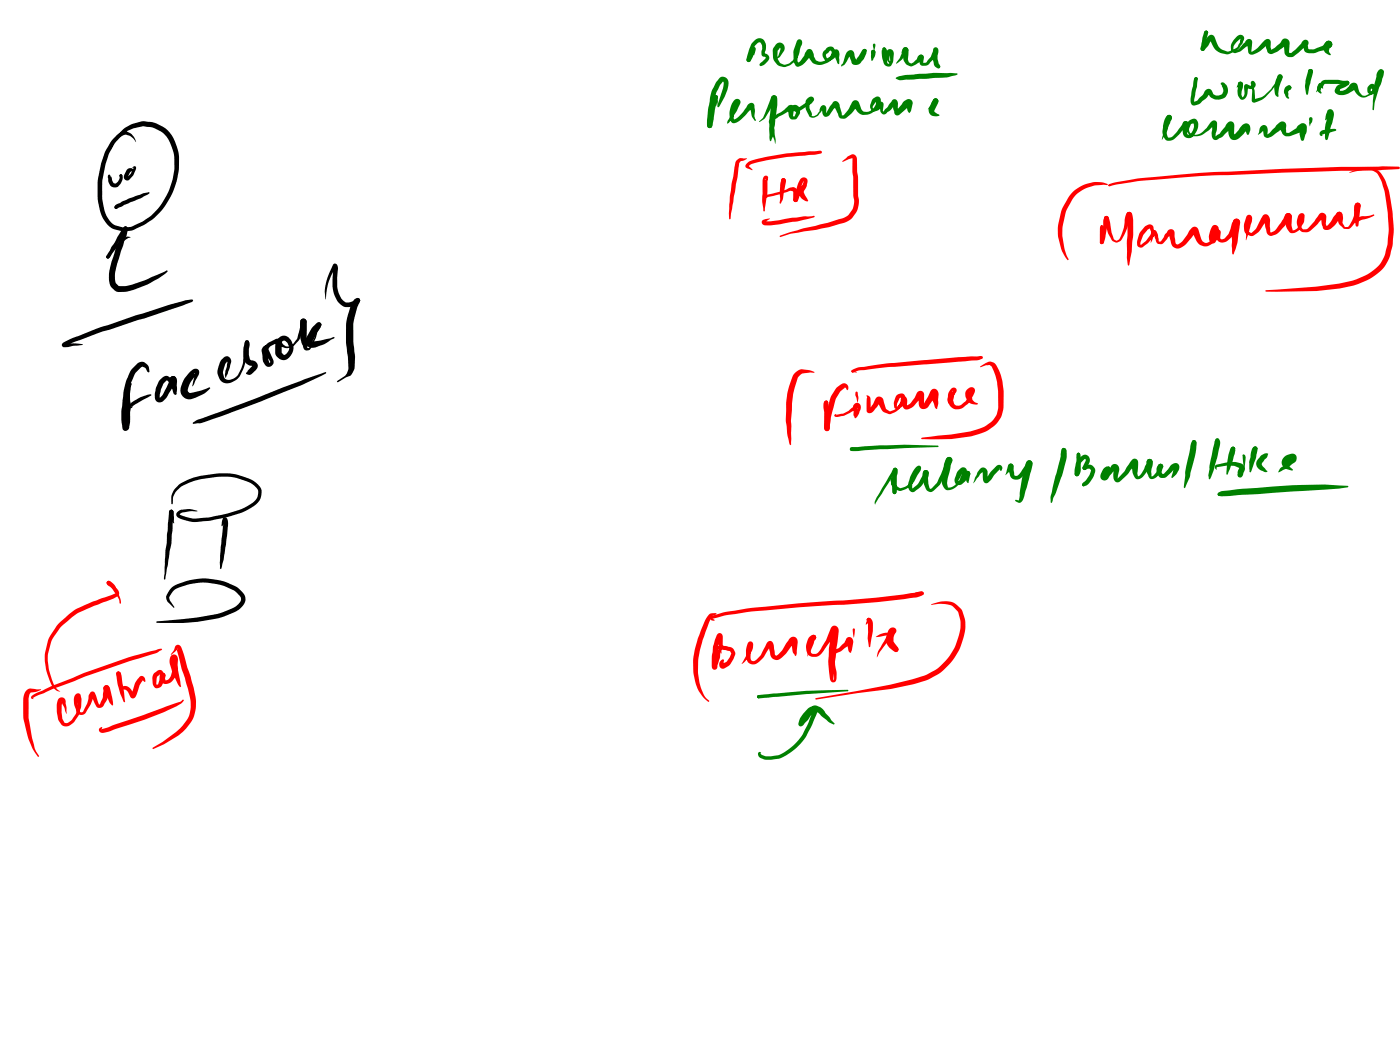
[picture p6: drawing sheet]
<svg xmlns="http://www.w3.org/2000/svg" width="346mm" height="259mm" viewBox="0 0 346 259" stroke-linecap="round" stroke-linejoin="round" font-family="sans-serif">
<g fill="#000">
<path d="M28.2 34l.8-.7a2.56 2.56 0 0 1 4.4 1.1l.2 .7-.7-.9-.7-.6-1.1-.3a2.42 2.42 0 0 0-1.7 .9l-1.1 1.3-1.6 3a24.2 24.2 0 0 0-1.5 10.5 9.1 9.1 0 0 0 2.4 6l.9 .6 2.2 .6a11.9 11.9 0 0 0 6.4-2.8 17.1 17.1 0 0 0 5.5-16.4l-1-2.5-1-1.3-1-.8-2.1-.9-2.2-.3-2.2 .5-1.8 .7-1.2 .9a7.3 7.3 0 0 0-2.7 3.3l-.2-.2a10.2 10.2 0 0 1 3.8-4.9 10.1 10.1 0 0 1 4.5-1.6l1.9 .2 1.3 .4a7 7 0 0 1 3.5 2.6 12.8 12.8 0 0 1 1.7 10.5 16.7 16.7 0 0 1-12 13.4l-1.5 .2-1.8-.5a6.4 6.4 0 0 1-4.1-5.4 22.7 22.7 0 0 1 .7-11.7l.9-2.5 1.3-2.2zM28.4 50.7l1.8-1 3.3-1.3 2-.7 1.3-.3 .2 .2a16.2 16.2 0 0 1-5 2.4l-3.3 1.6-.4-.4zM28.4 50.9l.3-.1 .3 .2-.1 .5-.2 .1-.4-.2zM28.4 50.9l1.3-.1-.3 .3a.75 .75 0 0 1-1 .4zM29.6 43.2l.5-.1 .1 .3-.3 .3 .1-.2 .2 .5-.6-.4zM26.7 43.2h.5l.8 2 .6 .1a2.11 2.11 0 0 0 1-1.8v-.4a.68 .68 0 0 1 .7 .4 .68 .68 0 0 1 0 .7 2.04 2.04 0 0 1-2.4 2l-.6-.4-.5-.7-.2-1.4zM30.6 56.1l.7-.1 .3 .7-.3 1.4-2.3 6.9a8.1 8.1 0 0 0-.4 4.9l.7 .7a16 16 0 0 0 8.1-2.2l3.8-1.6 .2 .1-.1 .2a20 20 0 0 1-5 3.2 12.6 12.6 0 0 1-7.2 1.8l-.6-.3-.9-.8a6.2 6.2 0 0 1-.3-5.5l1.2-3.9zM28.3 60.7l2.7-2.1 .6-.2 .7 .2-1.4 .7-2.1 1.9-1.9 2.5h-.5l-.1-.5zM31.4 41.8a.77 .77 0 0 1 1.1-.3 .77 .77 0 0 1 .3 1.1l-.4-.4-.8 1.6h-.2l.9-.9 .6-1.4h.2h-.5l.2-.3a.45 .45 0 0 1 .7-.1 .45 .45 0 0 1 .1 .7l-.6 1.4-1.1 1.2a.87 .87 0 0 1-1.1-.1 .87 .87 0 0 1-.1-1.1zM30.6 56.1l.4-.2 .3 .2 .2 .3-.1 .4-.6 .5-1.1 1.6-2.8 4.9-.5-.1a1.31 1.31 0 0 1 .5-1.5l2.1-3.7zM26.4 63.2l.2-.2 .4 .2-.1 .5-.3 .2-.3-.2zM74.4 78.9a.9 .9 0 0 1 1.1 0 .9 .9 0 0 1 .3 1l-.1 3.6 .3 1.6-.2 .8 .4 .1a11.9 11.9 0 0 0 2.2-5.5l-.2-.3 .2-.4 .4-.2a.8 .8 0 0 1 .5 .7 .8 .8 0 0 1-.4 .8l-2.2 5.1a1.07 1.07 0 0 1-1.3 .3 1.07 1.07 0 0 1-.6-1.2l-.4-.8a12.7 12.7 0 0 1-.3-5z"/>
<path d="M82.4 65.2a.95 .95 0 0 1 1 .3 .95 .95 0 0 1 0 1.1l-.1 2.1a7.9 7.9 0 0 0 1 5l1.1 1a2.67 2.67 0 0 0 2.5-.9l.4-.2 .5 .2 .2 .4a3.4 3.4 0 0 1-3.5 1.6 3.4 3.4 0 0 1-2.8-2.6l-.6-2.2v-2.5l.2-2.6 .4 .1 .3-.2a15.4 15.4 0 0 0-2.6 8.1 12.9 12.9 0 0 1 2-8.7zM87.6 73.9l.7-.3 .5 .2 .2 .4-.2 .5a14 14 0 0 0-1.5 5.3v4.6l.4 3.5-.2 3.1a2.43 2.43 0 0 1-2 2l-2 1.2-.3-.2 2-1.4 .5-.6 .4-1.4-.2-2.7a30.1 30.1 0 0 1-.1-9.9l.9-2.8zM15.5 84.7l2.3-1.2 7-2.7 10.4-3.4a63.3 63.3 0 0 1 12-3.4h.4l.1 .2-.2 .3-2.4 .9-19.9 6.5-7 2.6-2 1v-.4l-.2-.2 3-.1 1.3 .2v.2l-4.5 .5a.57 .57 0 0 1-.5-.4 .57 .57 0 0 1 .2-.6zM32.6 91.1l1.5-1.4 .7-.3 .9 .1 .9 .9 .2 1.5-.4-.1-.5-.9-.8-.4-1.6 1.5a14.4 14.4 0 0 0-1.9 7l-.1 1a17.2 17.2 0 0 0 0 5.5l-.5-.3-.3 .2 .5-4.9-.2-3.4 .3-1.6a1.03 1.03 0 0 1 .7-1.1l.3 .1 .2 .3-.4 .5 .3-.2-.3 2.2 .2 3.1-.4 4.9a.88 .88 0 0 1-.6 1 .88 .88 0 0 1-1.1-.6 17.5 17.5 0 0 1 0-5.8 16.8 16.8 0 0 1 2.4-8.8zM31.7 94.5l.3-.1 .4 .2-.1 .8-.6-.3zM39.5 93.8a1.63 1.63 0 0 1 2.1-.8l.7 .7 .3 1.1-.1 .8-.2-.6-1.2-1.1-.8 .9-.6 1.4-.2 2.1-.1-.1 .8-.8 1.7-3.6a.79 .79 0 0 1 1-.9 .79 .79 0 0 1 .5 1.2l.1-.3-.2 .7-1.6 2.6a2.88 2.88 0 0 1-2.4 2.3 1.4 1.4 0 0 1-1.1-1.9l.4-1.8zM42.2 93.1l.8-.2 .6 .7 .1 2.4-.2 1.4a.83 .83 0 0 1-.9-1l-.5-2.3 .4 .3-.4-.3-.1-.4zM47 91.8a1.29 1.29 0 0 1 2.1-.3v1l-.9 1.6a1.6 1.6 0 0 1-.7 1.3l.6-3.3a.31 .31 0 0 0 .1 .4 .31 .31 0 0 0 .4 0l-1.8 2.4-.4 1.3 .2 .7 .3 .2 .9-.2 1.8-.4 2.1-.8 .2 .1-.1 .2a9.5 9.5 0 0 1-4.9 2.6 2.33 2.33 0 0 1-2-3.6l.7-1.6zM54.7 88.8l.3-.3a1.07 1.07 0 0 1 1.8-.1l.3 1.1-.9 2.8-.5 1.1a5.3 5.3 0 0 1 .3-3.2l.2-.9-.3-.1h.3a3.9 3.9 0 0 0-.8 4 1.72 1.72 0 0 0 2.6 .1l.5-.4a7.9 7.9 0 0 0 1.6-4.5l.5-3-.2-.8 .2-.4 .4-.2 .4 .2 .1 .4-.8 3.9a6.5 6.5 0 0 1-3.3 5.8 2.39 2.39 0 0 1-3.6-1.9 5.7 5.7 0 0 1 .9-3.6zM60.6 84.2l.4-.2a1.33 1.33 0 0 1 .5 1.9v1.8l.2 1 .3 .3a1.41 1.41 0 0 1 1.5 .8 1.41 1.41 0 0 1-.3 1.6l-1 .9a.98 .98 0 0 1-1.5-.1l1.6-1.8a1.99 1.99 0 0 1-2-1.8l-.2-2.4zM65.1 85.5l.5-.2 .5 1 .2 1.2v1.4l.2 .8 .2-.4-1.4-2.7a2.22 2.22 0 0 1 1.8-2.4l.8-.4a1.03 1.03 0 0 1 1.2 0 1.03 1.03 0 0 1 .4 1.1v2.1l.5 .5a.5 .5 0 0 0 .7-.2 1.91 1.91 0 0 0-.5-3.2l-.6 .4 .3 .5 .7 .5h.7l1.1-.5 1-1.4 .8-3v-1.4a.83 .83 0 0 1 1.3-.2 .83 .83 0 0 1-.2 1.3l-1.4 3.7-1.3 1.4-1.1 .5a2.43 2.43 0 0 1-3-1.6 1.73 1.73 0 0 1 1.5-1.4 1.73 1.73 0 0 1 1.8 1 3.1 3.1 0 0 1-1.9 5 2.29 2.29 0 0 1-1.9-1.8v-2.6l.5 .2-1.7 .8-.5 .7 1.1 2.6a1.19 1.19 0 0 1-.4 1.6 1.19 1.19 0 0 1-1.6-.4l-.5-.9-.3-2.2a1.4 1.4 0 0 1 .5-1.4zM77.3 80.7l1.2-1.1 .7 .2 .2 .4-2.2 4.1a15.5 15.5 0 0 0 5.3-1.1l.1 .2a15.7 15.7 0 0 1-4.9 2.4 1.73 1.73 0 0 1-1.9-.5 1.73 1.73 0 0 1-.1-2z"/>
<path d="M32.2 99.6l2.5-1.5 1.8-.6 .7-.1 .2 .1-5 2.9 .3-.1a.44 .44 0 0 1-.6 .5 .44 .44 0 0 1-.2-.8zM47.7 104.3l1.1-.7 15.2-5.5 11.1-4.4 5.2-1.8 .3 .2-1.3 .8-4.7 2.2-14.3 5.6-10.2 3.7-2.4 .3-.1-.2zM41.9 126l.4-.1 .4 .1 .1 .4-.2 4.5-.3 3.5-1.5 8.6-.1 .2-.2-.2 .2-1.6a33.7 33.7 0 0 1 .5-7.3l.3-4.8zM42 126l.3-.1a.86 .86 0 0 1 .6 1.1v2.3l-.3-.5-.8-2.4zM44.2 119.7a16.7 16.7 0 0 1 9.3-2.8 14.4 14.4 0 0 1 9.9 2.4 3.3 3.3 0 0 1-.8 5.7l-.3 .2a25.1 25.1 0 0 1-9.9 3.3l-3.4 .4a8.5 8.5 0 0 1-5.3-1.4 1.28 1.28 0 0 1 1.4-1.6l1.8-.2 1.9 .5h-1.8l-2 .4-.6 .4a9.3 9.3 0 0 0 4.5 1 34.2 34.2 0 0 0 12-2.9 4.3 4.3 0 0 0 2.8-2.8v-.4a1.91 1.91 0 0 0-1.1-2.1 13.9 13.9 0 0 0-9-2 19.3 19.3 0 0 0-8.7 2.3l-1.2 1-.6 .9-.4 .9v1.5l-.2 .2-.2-.2 .1-2.1 .6-1.4zM55.1 127.9a.85 .85 0 0 1 1 .1 .85 .85 0 0 1 .2 .9l-.2 3.5-.8 5.5-.6 2.2-.2 .5-.2-.2 .1-3.3 .7-7.5v-1.1l.4 .1 .3-.1-1 1.5v-1.2zM42.3 145.2a15.4 15.4 0 0 1 12.3-1.8l1.3 .4a7.4 7.4 0 0 1 3.8 2.3 2.55 2.55 0 0 1-.4 4.2l-1.1 .7a24.1 24.1 0 0 1-9.4 2.6l-3.6 .2h-5.4h-1.1l-.2-.2 .2-.2a78.8 78.8 0 0 0 16.2-2.1l2.5-1.1a3 3 0 0 0 2.1-2.3l-.2-.6-.8-.8a13.7 13.7 0 0 0-10.6-2.4l-3.3 .9a4 4 0 0 0-2.8 2.5l.2 .8 1.1 1.7-.2 .1-1.1-1.1a1.7 1.7 0 0 1-.6-2.1z"/>
<circle cx="29.9" cy="43.4" r=".34"/>
<circle cx="31" cy="56.5" r=".54"/>
<circle cx="42.7" cy="93.7" r=".79"/>
<circle cx="78.8" cy="80.2" r=".6"/>
<circle cx="42.3" cy="126.4" r=".51"/>
</g>
<g fill="#f00">
<path d="M188.7 43.5a.6 .6 0 0 1 .9 .1 .6 .6 0 0 1-.1 .8l-.1 .3-.6-.5a.46 .46 0 0 0 .8 0l-.1 .7a32.9 32.9 0 0 1-.6 7.2l-.2 .2a9.7 9.7 0 0 1-.4-4.5v-3.2z"/>
<path d="M193.1 44.1l.4-.1 .3 .2 .2 .3-.1 .4-.7 .4-.4 .6v-.9z"/>
<path d="M193.1 44.1l.4-.1a.89 .89 0 0 1 .5 1.3l-.7 3.9-.6 1.1-.2-.2 .2-.8-.2-1.5 .2-2z"/>
<path d="M188.6 48.4l.2-.1 .8 .5-.8 .1-.2-.2z"/>
<path d="M188.7 48.3l5.4-1.5a1.98 1.98 0 0 1 2.6-.1l.3 .6v2l-.1 .4-.4 .2-.3-.1-.3-.4v-2l-.6-.3-4.3 1.3-2 .4 .1-.2-.3 .3-.2-.3z"/>
<path d="M197.8 44.1a.96 .96 0 0 1 1.1-.2 .96 .96 0 0 1 .5 1.1l-.2 1-.7 1.4 1.1 2.2-.2 .2-1.3-.7-.9-1.5 .1-.9 .9-1.1 .3-.9-.5 1-.3 1.3a4.8 4.8 0 0 1-1 2.9l-.6-.2-.2-.4 .4-.5-.3 .2 .6-1.9a6.4 6.4 0 0 1 1.2-3z"/>
<path d="M188.3 54.4l.7-.3 1.1-.1-1.2 .9 .1-.2 3.4-.3 3.2-.6 5.4-.5 .2 .2-.7 .3-3.7 .9-4.2 .7-3.4 .3a.81 .81 0 0 1-.9-.3 .81 .81 0 0 1 0-1z"/>
<path d="M184.5 40.3l.6-.5a54.1 54.1 0 0 1 12.4-2.2l4.8-.4 .6 .1v.5l-1.8 .4a71.5 71.5 0 0 0-14.9 2.1l-.8 .3-.6 .5-.1-.2 1.1 1.1-.8-.3a.76 .76 0 0 1-.9-.5 .76 .76 0 0 1 .4-.9z"/>
<path d="M181.9 39.6l.8-.5 1.7 .1-.8 .5-.7 .1-.4 .5-.3 3.3-1.8 10.4-.2 .2-.1-.2a41.7 41.7 0 0 1 .5-8.5l1-5.4z"/>
<path d="M208 39.8l1.3-1.1 .9-.5a1.08 1.08 0 0 1 1.4 1.2l.1 2.9 .2 1.5v4.5a5.5 5.5 0 0 1-3.8 6.8 84.9 84.9 0 0 1-12.9 2.6l-2.5 .8-.2-.1a74.6 74.6 0 0 1 11.9-3.4l4.1-1.3 1-.6 .8-1.1a4.5 4.5 0 0 0 .4-3.6v-4.6l-.2-1.4 .1-3.4-2.4 1z"/>
<path d="M203.7 99.1l.3-.2a.77 .77 0 0 1 .2 1.3l-.6-.8z"/>
<path d="M203.6 99.1l.4-.2 .4 .1 .1 .4-.1 .3 .2-.1 .3 2v1.8a4.9 4.9 0 0 1-.2 2.9l-.5 .2-.5-.2a4.9 4.9 0 0 1-.2-2.9l-.2-3.4z"/>
<path d="M206.6 95.8l1.3-1a1.11 1.11 0 0 1 1.3 .1 1.11 1.11 0 0 1 .3 1.3l-.3 .2-.4-.6-.2-.1-1.1 1-1 1.6-1.3 4.7-.3 2.8-.2 .5-.5 .2-.5-.2a7.1 7.1 0 0 1 .2-3.9l1.2-4.2z"/>
<path d="M206.1 102.4l.4-.2v.4l-.1-.2 1.9-.3 1.3-.7 1.1-.9a1.01 1.01 0 0 1 1.3-1 1.01 1.01 0 0 1 .5 1.6l-.1 .3a3.5 3.5 0 0 1-1.2 1.9 2.62 2.62 0 0 1-.3-2.6v-.2a.65 .65 0 0 0 1 .5l-3.6 1.7-1.9 .3-.3-.2z"/>
<path d="M211.3 96.8l.2-.1 .3 .3 .2 1.3-.2 1.2-.6-2z"/>
<path d="M214 97.6l.6 .2 .3 .5 .1 3.1-.3-.4 .9-1.2 .4-1a1.08 1.08 0 0 1 1.1-.9 1.08 1.08 0 0 1 1.1 .9l.6 2.2 1 .6 1-.4 .7-.5 1-1.6 .2-1-.5 .2-.7 1.3-.1 .9v-.1l.3 .1 .5-.6 .2-.8a.84 .84 0 0 1 .3-1.1 .84 .84 0 0 1 1.1 .2l.2 .7v1.3l-.1-.1 1.1-.7 .9-1.2 .6-1.2a.94 .94 0 0 1 1-.5 .94 .94 0 0 1 .7 1v2.4l-.2-.1 1.2-1.9 .6-1.4a1.08 1.08 0 0 1 1.4-.4 1.08 1.08 0 0 1 .6 1.3l-.1 2.3-.4 1.3-.4-.4-.6-1.7-.2-1.6a.72 .72 0 0 0 1.1 .1l-1.9 2.9a1.29 1.29 0 0 1-1.4 .7 1.29 1.29 0 0 1-1-1.3l-.1-2.2a.39 .39 0 0 0 .3 .4 .39 .39 0 0 0 .5-.2l-1.5 2a2.31 2.31 0 0 1-2.9 1.2l-.3-.7-.2-1.3a.5 .5 0 0 0 .9-.1l-.6 1.4-.9 .7a.88 .88 0 0 1-1.3-.4l-.1-1.1 .4-1.2a1.23 1.23 0 0 1 1.2-1.1 1.23 1.23 0 0 1 1.2 1.1l-.3 1.1-1.4 1.9-.7 .5-1.3 .6-1.8-.7-1.2-2.4a.33 .33 0 0 0 .3 .2 .33 .33 0 0 0 .3-.2l-1.5 2.1a1 1 0 0 1-.9 .7 1 1 0 0 1-1-.6l.1-3.2z"/>
<path d="M234.9 96a.75 .75 0 0 1 1.1-.1 .75 .75 0 0 1-.1 1.1l-1.8 2.7 .9-2 .1-1.2a.47 .47 0 0 0 .3 .5 .47 .47 0 0 0 .5-.1l-.3 .6-.3 1.2 .2 .7a.87 .87 0 0 0 .9 .8l.9-.2 1.1-.9 .9-1.7 .1-.9a.6 .6 0 0 0 .8 .6l-.3 .2 .1-.1 .1 1.5 .5 .6 .9 .4a2.31 2.31 0 0 1-3.1-2v-.6a1.56 1.56 0 0 1 2.2-1.2 1.99 1.99 0 0 1-.6 2.3l-.8 1.3-1 .9a2.37 2.37 0 0 1-3.8-.5l-.4-.8v-.6a3.8 3.8 0 0 1 .9-2.5z"/>
<path d="M210.3 91.5l.3-.1 1 .5h-.5a.48 .48 0 0 1-.8-.4z"/>
<path d="M210.3 91.5l.5 .1v.3l-.5-.1z"/>
<path d="M210.3 91.5l.3-.3a6.5 6.5 0 0 1 3.3-.7l5.6-.8 17.2-1.5 4.7-.2a.96 .96 0 0 1 1.3 .3 1.98 1.98 0 0 1-1.5 .7l-22.1 1.7-6.9 .8-1.7 .5-.3-.3z"/>
<path d="M196.3 92.1l.9-.7 .8-.2 2 .2 1.1 .5-3.1 .4-1 1.1-1.1 3.7-.3 2.5-.3 4.2 .1 6-.2 .1-.3-.4-.4-1.8-.4-3.6v-4.7l.3-2.4 .5-1.7 .8-2.4z"/>
<path d="M242 90.5l1.5-.9a1.76 1.76 0 0 1 2.7 .9l1 2.2a22.5 22.5 0 0 1 .6 7.7 7.3 7.3 0 0 1-5.4 6.6 39.7 39.7 0 0 1-14.7 1.5l-.3-.2 .2-.2 2.3-.3a64.9 64.9 0 0 0 11.5-1.8 7.3 7.3 0 0 0 4.7-3.5l.4-2v-4l-.2-1.6a9.5 9.5 0 0 0-1.6-4.6l-.4-.2-.9 .1-1.3 .5z"/>
<path d="M177.2 156.5a.8 .8 0 0 1 1 0 .8 .8 0 0 1 .3 .9v2l2.3 .6 .4 .4 .4 1-.4 1.2-.9 1.5-1.5 1a1.1 1.1 0 0 1-1.2-1.1 1.1 1.1 0 0 1 1.1-1.1v.8l.2 .4-.6-.2 1.1-.5 1.2-2-.3-.6-1.1-.3a1.51 1.51 0 0 1-1.8-1.3v-2l.2 .2 .4-.1-.8 2.5-.3 2.4 .1 2.4a.51 .51 0 0 0-.5-.4 .51 .51 0 0 0-.5 .4l.9-4a.94 .94 0 0 1 .7-1.1 1.1 1.1 0 0 1 .6 1.5v.4l-.8-1 .3 .1 .3-.3-.2 2.3-.6 1.8a.76 .76 0 0 1-.7 1.1 .76 .76 0 0 1-.7-1v-2.2l.3-2.6 .4-1.6z"/>
<path d="M184.8 158.6a.85 .85 0 0 1 1.1 .2 .85 .85 0 0 1 .1 1l-.3 .9-1 1.7-.8 1.1-.7 .4 1.5-3a1.82 1.82 0 0 0 .3-1.6h-.1a.48 .48 0 0 0 .8 0l-.3 1.2-.1 1.9 .2 .6 .6 .3 .8-.4 1-1.1 1.4-2.9a.9 .9 0 0 1 1.1-.6 .9 .9 0 0 1 .7 1l.2 2.3 .5 .3 1.3-1.3 1.6-2.4a1.17 1.17 0 0 1 1.4-.9 1.17 1.17 0 0 1 .9 1.3l-.3 2.8-.2 .6-.7-1-.4-2.5 .3 .3h.4l-2.1 2.7-1.7 1.4a1.58 1.58 0 0 1-2.1-1.3l-.4-2.3 .3 .2 .3-.1-1.4 2.1a5.9 5.9 0 0 1-2.5 2.5 1.71 1.71 0 0 1-2.2-1.7l-.1-1.9z"/>
<path d="M200.5 157l.4-.2a.86 .86 0 0 1 .6 .7 .86 .86 0 0 1-.4 .8l-.8 2.2-.9 1.6 .1-1.2z"/>
<path d="M199.9 157.3l.2-.2a.81 .81 0 0 1 .9-.3 .81 .81 0 0 1 .6 .6l-.2 .4-.6 .2h.3l-.3 .3-.5 1.5v1.4l.5 .3a1.76 1.76 0 0 0 2-1.4l1.2-2 1.1-2.8a1.07 1.07 0 0 1 1.4-.7 1.07 1.07 0 0 1 .6 1.4l-.6 4.3-.7 7.7 .2-.4-.1-1.5-1-3.8v-1l.4-.5 1.9-.8 1.3-1.3 .3-.6a.97 .97 0 0 1 1.2-.8 .97 .97 0 0 1 .7 1.2l-.4 2.2-.3 .5-.5-.5-.4-2.1a.7 .7 0 0 0 1.2-.1l-.9 1-.8 .5a6.3 6.3 0 0 1-2.7 1.6l.7 4.4v1.6a.82 .82 0 0 1-.9 .9 .82 .82 0 0 1-.8-1 37.4 37.4 0 0 1 .4-11.8l.1 .1a.76 .76 0 0 0 1.1 .1l-1.5 2.6-1.5 2a2.41 2.41 0 0 1-4.1 .8 4 4 0 0 1 .3-3.8z"/>
<path d="M210.6 155.2h.2l.3 .2-.3 2.1z"/>
<path d="M214.1 152.8l.4-.2 .4 .1 .1 .4-.3 .6-.9 .6z"/>
<path d="M214.2 152.7l.3-.1 .5 .1 .4 .6 .2 .7a17.1 17.1 0 0 1-.7 5.2l-.2 .7-.2-.2-.2-2v-3.7l-.1-.5 .2 .1-.4-.5z"/>
<path d="M219.7 155.2a.92 .92 0 0 1 1.5 0 .92 .92 0 0 1-.4 1.5l-3.4 4.2-.8 1.4 .3-1.5 3.2-5.2a.66 .66 0 0 0 0 .7 .66 .66 0 0 0 .7 .2l-.2 1.9 1.1 1.5 .2 .5-.2 .4-.4 .2-.6-.3 .1 .2-1.1-.9a3.7 3.7 0 0 1 0-4.8z"/>
<path d="M220.1 159.7l.2-.2 1.4 .4 .2 .5-.2 .4-.7 .2z"/>
<path d="M216.3 157.2l.9-.5 1.2-.4 1.7-.1 .3 .2-1.4 .5z"/>
<path d="M175.5 152.3l.4-.3a21.4 21.4 0 0 1 5.5-1.2l4.1-.7 11.5-1.1a349.5 349.5 0 0 0 26.8-2.3l3.8-.7 .4 .2 .1 .3-.1 .4-1.4 .6-2.6 .3a110.8 110.8 0 0 1-17 1.6l-10 .6-12.5 1.1-5.2 .8-3.3 .8 .5 .4-.2 .2-.9-.3-.1-.4z"/>
<path d="M222.7 147.3l3.7-1.1 1.2-.1 .4 .1 .1 .3-.1 .4-.4 .1-2.7 .1-2.2 .5-.2-.1z"/>
<path d="M175.1 151.8l.8-.4h.9l.2 .2-1.2 .6-.4 1-1.9 4.9-.5 2a16.2 16.2 0 0 0 1.2 12.1l.9 .9-.1 .2a9.6 9.6 0 0 1-3.8-7.4v-.7a14.5 14.5 0 0 1 .5-5.4l1.4-4.2 1.2-2.7z"/>
<path d="M201.4 172.4l10.3-1.8a95 95 0 0 0 16.4-3.7l.2-.1a14.5 14.5 0 0 0 8.9-11.7v-1.8l-.7-2.3a4.1 4.1 0 0 0-4.2-1.9l-2.4 .2 1.5-.5a4.9 4.9 0 0 1 6.1 1.8 9.2 9.2 0 0 1 .1 7.8 15.4 15.4 0 0 1-12.1 10.6l-5.5 1.1-8.3 1.1-10.2 1.6-.2-.2z"/>
<path d="M271.9 55.6h.2l.2 .2-.2 .5z"/>
<path d="M271.9 55.6h.3a7.3 7.3 0 0 1 .3 3.6l-.1 1h-.6l-.2-.4v-1.8a3.4 3.4 0 0 1 .3-2.4z"/>
<path d="M271.7 59.5l.7-.1 .2 .4-.2 .4h-.6l-.2-.4z"/>
<path d="M272.9 53.4l.3-.1 .4 .2 .2 .5-1 5.2-.3 .8-.4 .3-.4-.1-.1-.4 .3-.4-.2 .2 .7-3.8 .1-1.5z"/>
<path d="M272.8 53.5l.4-.2a2.22 2.22 0 0 1 1 2.2l.3 1.9 .6 1.7 .6 .3 .6-.2a9.9 9.9 0 0 0 1.4-4.8l.3-1.3a.99 .99 0 0 1 .8-.8l.5 .2 .2 .5-.6 1.2a11.3 11.3 0 0 1-2.4 5.4 1.42 1.42 0 0 1-2.1-.5l-.8-1.6-1-3.6z"/>
<path d="M278.4 52.5l.4-.2 .5 .1 .4 .9a17.6 17.6 0 0 1-.1 6.2l-.1 2.6-.6 3.3-.2 .2-.2-.2-.2-1.7 .1-5.7-.1-4.7 .1 .2-.2-.5z"/>
<path d="M282.6 56.1a1.31 1.31 0 0 1 2.2-.2l.2 1.1v1l-.8 2 .1-2.2-.4-1.5-1.6 1.7-.6 1.7-.1 .7h.2l1.2-.9 1.1-1.4 .4-1a.72 .72 0 0 1 .8-.2 .72 .72 0 0 1 .5 .7l.4 2h.5l1.7-2.6a.94 .94 0 0 1 1.1-.3 .94 .94 0 0 1 .6 1l.2 2.2 .1 .3 .4 .2 1.2-.8 1.1-1.6a3.2 3.2 0 0 1 1.8-2 1.15 1.15 0 0 1 1.2 1.1l.8 2.5 .6 .3 .5 .1 .7-.3 .7-1.1 .5-1.4-.1-.6a.27 .27 0 0 0 .3 .2 .27 .27 0 0 0 .3-.2l-.9 1.9-.1 .9 .6-1.7a.73 .73 0 0 1 .6-.9 .73 .73 0 0 1 .9 .6l-.1 1.6 .4 .1 .7-.3a5.8 5.8 0 0 0 1.8-3.8l.4-.7 .6-.3a.89 .89 0 0 1 .9 .7 .89 .89 0 0 1-.5 1l.4-.4-.4 .5a7.9 7.9 0 0 1-2.6 3.7 1.58 1.58 0 0 1-1.6 .4 1.58 1.58 0 0 1-1.1-1.3l-.2-1.1a.55 .55 0 0 0 .4 .4 .55 .55 0 0 0 .6-.2l-1 2a.89 .89 0 0 1-1.1 .4 .89 .89 0 0 1-.5-1v-1l.4-1.6a1 1 0 0 1 1.3-.9 1 1 0 0 1 .6 1.5 5.4 5.4 0 0 1-2.5 3.6 2.55 2.55 0 0 1-2.9-1.2l-1-2.2 .3 .2 .5-.1-2.2 2.6a2.6 2.6 0 0 1-3.1 1.2l-.7-.7-.5-1.9v-1.1l.3 .3 .3-.1-.9 .8-1.1 1.4a1.21 1.21 0 0 1-1.4 .3 1.21 1.21 0 0 1-.7-1.2l-.6-1.4 .3 .2 .3-.1-1.6 2.1-.9 .8a1.09 1.09 0 0 1-1.5 .5 1.09 1.09 0 0 1-.5-1.5l.6-1.9z"/>
<path d="M304.7 54.2a.91 .91 0 0 1 1.1-.1 .91 .91 0 0 1 .4 1l-.6 4.9-1.1 2.9-.3-.8-.1-4.4 .2-2 .2-.9 .1 .6-.1-.5z"/>
<path d="M308 53.2a.95 .95 0 0 1 1.1 .3 .95 .95 0 0 1 0 1.1l-1.4 4.7 .3-5.2a.54 .54 0 0 0 .9-.1l-.6 1.7-.1 1.1 .1 .4 .8 .3 1.1-1 1.3-2.7a1.06 1.06 0 0 1 1.1-.9 1.06 1.06 0 0 1 1 1.2l.1 3 .2 .3 .8-.4 .5-.4 1.1-1.6 1.1-2 .5-.4a.81 .81 0 0 1 1 .8l-.8 1.4-1.9 2.1a3.4 3.4 0 0 1-2.5 1.3l-.5-.2-.4-.5-.7-3.3a.64 .64 0 0 0 1-.1l-2.4 3.3-1.4 .9-1.2-.3a1.33 1.33 0 0 1-.9-1.3v-1.3z"/>
<path d="M317.6 52.9a1 1 0 0 1 1.2 .1 1 1 0 0 1 .2 1.1l-.1 1.5 .3 1.3 .5-.1 .8-.6 .7-1.5-.1-1.4 .2 .4h.4l-.4 .9a1.59 1.59 0 0 0 .6 2.1l.8-.1 .3-.3 1.5-1.6 .9-1.3a1.08 1.08 0 0 1 1.4-.8l.4 .2 .3 .5-.1 2 .2 .8-.2-.3 .4-.1 .8-.8 1.4-2.2 .7-.4 .6 .2 .2 .5-.4 .7 .2-.2-.1 .2-.7 .8a5.7 5.7 0 0 1-2.3 2.2 1.12 1.12 0 0 1-1.7-1l-.3-2.1 .2 .2 .4-.1-.4 .4a13.2 13.2 0 0 1-3.3 3.2h-.9a2.35 2.35 0 0 1-1.9-3.1l.2-.8a.82 .82 0 0 1 1.1-.7 .82 .82 0 0 1 .5 1.1l-.2 1.2-.9 1.6a1.91 1.91 0 0 1-2.7 .6l-.4-.7a4.8 4.8 0 0 1-.5-2.9l.1 .4-.2-.6z"/>
<path d="M330.2 52.5l.5-.2a1.29 1.29 0 0 1 1 1.7l-.2 1 .6 1h.8l1-1.6 .4-1 .1-2.5a.93 .93 0 0 1 .9-.9l.5 .2 .2 .6-.4 .6 .3-.2-.6 2.3-.6 1.4-1.5 1.6h-1.3l-1.2-1.1-.6-2 .5 .4-.4-.3-.2-.5z"/>
<path d="M334.7 50.2l.6-.2a.78 .78 0 0 1 .7 1l-.5 4.6-.4 .4-.3-.4-.4-3.7z"/>
<path d="M334.9 54.1l1.2-.7 2.2-.2 .9-.3 .2 .2a6.3 6.3 0 0 1-2.9 1.1l-1.1 .5a.56 .56 0 0 1-.9 .2z"/>
<path d="M273.7 45.8l.2-.2 .6 .2-.6 .2z"/>
<path d="M273.7 45.8l.2-.2 .2 .2-.2 .2z"/>
<path d="M273.8 45.6l1.8-.6a60.3 60.3 0 0 1 9.6-1.3 535 535 0 0 1 39.2-2.2l16.9-.4 4.1 .1 .3 .3-.3 .3-4.9 .3-16 .3a618.1 618.1 0 0 0-41.1 2.1l-2.5 .2-7 1.3-.2-.2z"/>
<path d="M265 47.3a8.6 8.6 0 0 1 8.5-1.9l.1 .2-.2 .1a8.7 8.7 0 0 0-9.1 4.5 15.8 15.8 0 0 0-2 8.1 15.9 15.9 0 0 0 1.2 5.1l.4 .6-.2 .3-.5-.7a11.2 11.2 0 0 1-1.9-5.1 14.2 14.2 0 0 1 3.7-11.2z"/>
<path d="M333.2 42.6l1.3-.5a7.1 7.1 0 0 1 5.3-.2 6.8 6.8 0 0 1 2.8 4.2l.5 1.4 .8 4.7 .2 3.3a19.7 19.7 0 0 1-1.1 8.3 10.5 10.5 0 0 1-5.9 5.6l-2.9 1.1a81.2 81.2 0 0 1-21.6 1.5l-.2-.2 .2-.1a115.7 115.7 0 0 0 21.4-2.4l2.6-1a8.9 8.9 0 0 0 5.9-7.4l.4-4.1-.2-3.3a30.1 30.1 0 0 0-1.5-8.5l-.1-.4a3.4 3.4 0 0 0-2.5-2.6h-1.8l-3.5 .7z"/>
<circle cx="193.5" cy="44.6" r=".56"/>
<circle cx="196.5" cy="49.3" r=".57"/>
<circle cx="204" cy="99.4" r=".49"/>
<circle cx="200.9" cy="157.4" r=".63"/>
<circle cx="214.5" cy="153.1" r=".51"/>
<circle cx="273.2" cy="53.9" r=".57"/>
<circle cx="278.9" cy="53" r=".67"/>
<circle cx="318.1" cy="53.4" r=".82"/>
</g>
<g fill="#008000">
<path d="M187.1 171.7h.6l.4 .2-.8 .5-.4-.3z"/>
<path d="M187 171.8l.3-.1 .4 .2-.1 .4-.3 .2-.3-.3z"/>
<path d="M187 171.8l3-.4a220.7 220.7 0 0 1 19.4-1.1l.1 .2-.1 .2-10.2 .7-11.5 1-.7-.1z"/>
<path d="M187.4 185.8h.6l-.3 .2 .4 .4 1.2 .4a7.4 7.4 0 0 0 6.2-2.3l1.8-1.8a21.2 21.2 0 0 0 3.3-6.7v-.9a.52 .52 0 0 0 .7 .5l-2.7 3.1a.73 .73 0 0 1-.9 .6 .73 .73 0 0 1-.4-1l.3-.9 .8-1.2 1.2-1.3 1-.5a2.8 2.8 0 0 1 3.2 1.5l2.3 2.7-.2 .3-1.2-.5-2.6-2.3-1-.5h.3l-1 .4-1.1 1-.7 .9-.4 .9a.44 .44 0 0 0-.6-.4l1.1-1.3a4.8 4.8 0 0 1 2.5-2.7 1.17 1.17 0 0 1 .5 1.7l-.1 .3a22.1 22.1 0 0 1-4.2 7.5 9.9 9.9 0 0 1-8.1 3.7l-1.4-.4a.98 .98 0 0 1-.5-1.4z"/>
<path d="M210 110.6l1-.1 1.3 .4-1.5 .4a.55 .55 0 0 1-.7-.1 .55 .55 0 0 1-.1-.6z"/>
<path d="M210 110.6l.5-.2 7.3-.4a127.5 127.5 0 0 1 13.8 0l.2 .2-.2 .2-14.2 .5-5.6 .5-1.8-.2-.2-.3z"/>
<path d="M220.6 115.7l.4-.2 .4 .2 .2 .3-.1 .3-1.6 2.1-3.8 6.2-.1-.7 .3-.8z"/>
<path d="M220.7 115.7a.76 .76 0 0 1 .8 .1 .76 .76 0 0 1 .2 .9l-.2 .8-.1 4-.2 .4-.3 .1-.4-.1-.1-.4v-.8l-.1-3.1z"/>
<path d="M220.1 118a.86 .86 0 0 1 1 .2 .86 .86 0 0 1 .1 1l.2 2.3-.2 .4-.3 .1-.4-.1-.1-.4-.3-2.8a.52 .52 0 0 0 .6 .4 .52 .52 0 0 0 .4-.6l.1 .6a1.15 1.15 0 0 0 .7 1.3l.5 .1a4.6 4.6 0 0 0 3.3-2.7l.9-1.8v-.3l.2 .2h.3a7.2 7.2 0 0 0-1.6 3.2l-.2 .5v1.1l1.4-1.2 1.1-2.2a1.21 1.21 0 0 1 .6-1.2l.7 .2 .2 .5-.4 .6 .3-.3-.2 .4a8.1 8.1 0 0 1-3.1 3.9 1.1 1.1 0 0 1-1.6-1.1 6.6 6.6 0 0 1 2.5-5.3 .77 .77 0 0 1 .7 .5 .77 .77 0 0 1-.3 .8l-.4 .7a7.3 7.3 0 0 1-3.1 3.8l-.8 .3a2.23 2.23 0 0 1-2.8-1.7l-.2-.9z"/>
<path d="M228.1 116.3l.5-.2 .7 .4 .1 .6-.2 1 .3 2.4 .4 .2 .6-.5a3.8 3.8 0 0 0 1.4-2.1l1-2.4 .7-2.4a.81 .81 0 0 1 1.1-.4 .81 .81 0 0 1 .4 1.1l-2.4 4.5a5.8 5.8 0 0 1-2.2 2.7 1.24 1.24 0 0 1-2-.7l-.7-2.4z"/>
<path d="M233.9 113l.5-.2a.82 .82 0 0 1 .7 1.1l-1.1 4.7-.1 .8 .1 .9 .3 .1a2.26 2.26 0 0 0 1.6-.7l1-1.1 .8-2.2 .1 .2h.2l-.6 .7-.7 1.6h.3l.5-.7 1-1.8 .4-.2 .5 .2 .2 .6-.1 .4-1.9 2.1a1.17 1.17 0 0 1-1.5 .1 1.17 1.17 0 0 1-.3-1.6 3.5 3.5 0 0 1 1.7-2.5 .97 .97 0 0 1 1.1 .3 .97 .97 0 0 1 0 1.2l-1.3 2.1-1 1a2.37 2.37 0 0 1-2.8 .8l-.7-1.1-.3-1.5 .6-3.7z"/>
<path d="M238.5 116.4l.4-.2 .5 .2 .2 .5-.4 2.2-.1 .2-.5-.6-.3-1.8z"/>
<path d="M242 115.8a1.13 1.13 0 0 1 1.4-.2 1.13 1.13 0 0 1 .5 1.3v1.5l-.2-.2-.4 .1 1.4-1.9 1.4-1.4a.83 .83 0 0 1 .9-.2 .83 .83 0 0 1 .5 .9l-.3 .6-.4-.6-.1 .1h.2l-1.3 1.4-.9 1.4a1.05 1.05 0 0 1-1.7 .4l-.3-.7-.1-1.7h.2l-.7 .4-1.8 2.4 1-2.7z"/>
<path d="M249.1 114.7l.5-.2 .5 .1 .2 .5-.2 .5-.5 .1 .4-.1-1.7 1.7z"/>
<path d="M249.2 114.6l.4-.1a1.37 1.37 0 0 1 .7 1.7l.3 1.2a.82 .82 0 0 0 1-.2l1.6-2.4a.89 .89 0 0 1 .7-1 .89 .89 0 0 1 1.1 .6 .77 .77 0 0 1-.8 .8l.5-.4-1.3 1.9a2.7 2.7 0 0 1-3 1.7l-.5-.3-.4-.5-.4-1.6-.1-.7 .3 .4-.3-.6z"/>
<path d="M253.6 113.9a.85 .85 0 0 1 1.1-.1 .85 .85 0 0 1 .3 1l-2 7.3a2.94 2.94 0 0 1-.9 1.9l-.6 .1-.9-.5 .2-.2 .9 .1 .2-2.6 .7-4 .8-2.6 .2 .6-.2-.5z"/>
<path d="M262.3 110.8l.4-.2 .4 .2 .2 .4-.2 .4-.3 .2 .3-.3-.5 .9-.8 2.2 .2-2.6z"/>
<path d="M262.3 110.8l.4-.2 .4 .2a5.5 5.5 0 0 1-.2 4.3l-.6 2.2-1.6 4.4-1.1 2.5-.2-.2v-1.4l1.8-7.1a10.8 10.8 0 0 0 .8-4.2l.3 .3-.2-.4z"/>
<path d="M266.1 111.9h.5l.1 .3-.8 1v-1.1z"/>
<path d="M266 111.9l.3-.1 .3 .1 .2 .5 .1 3.6-.2 .8a.69 .69 0 0 1-.5 .7 .69 .69 0 0 1-.8-.4l.4-.5-.2 .1 .2-.6z"/>
<path d="M266.5 113.2l.5-.4a1.32 1.32 0 0 1 1.9-.1 1.32 1.32 0 0 1-.1 1.9l-.6 1.3-.4 .2-.3-.2a1.58 1.58 0 0 1 .4-1.7l.2-.5-.2-.4-1.2 1.4-.2 2.4-.2 .3-.4 .2a1.38 1.38 0 0 1-.5-1.8l.3-1.5z"/>
<path d="M267.5 115.2l.3-.1 .4 .2v.6l-.4 .2-.4-.2z"/>
<path d="M267.5 115.2l.9-.4 .7-.1a1.55 1.55 0 0 1 1.3 1.9 5.1 5.1 0 0 1-2.4 3.4 .45 .45 0 0 1-.6 0 .45 .45 0 0 1-.1-.5l1.6-2 .5-1.3-.3-.5-1.4 .4-.4-.5z"/>
<path d="M267.3 119.5l.4-.1 .2 .3-.1 .3-.4 .1-.2-.4z"/>
<path d="M267.4 119.3l.2-.1 .3 .4-.1 .4-.2 .1-.4-.3z"/>
<path d="M273.4 115.5l.4-.3 .2 .1 .1 .4-.7 .2z"/>
<path d="M273.5 115.3h.5v.5l-.5 .1-.1-.3z"/>
<path d="M272.6 115.6l.7-.4 .7 .1 .1 .3-1.2 2.2-.2-.2 .5-.7 1.1-1.7a1.13 1.13 0 0 1 1.5-.5 1.13 1.13 0 0 1 .6 1.5l-.4 2.1 1.7-1.9 1.4-2.3a1.02 1.02 0 0 1 1.3-.8 1.02 1.02 0 0 1 .7 1.3l-.2 2.3 .1 .7 .4-.1 .5-.6 1.2-2.4a.97 .97 0 0 1 .8-1.2l.5 .2 .2 .5-.4 1.1-.5 .5a4.9 4.9 0 0 1-2.4 2.7 1.19 1.19 0 0 1-1.5-1.2l-.3-2.9 .4 .5 .7-.1-1.5 1.5a9.1 9.1 0 0 1-2.6 2.8 1.07 1.07 0 0 1-1.2 0 1.07 1.07 0 0 1-.4-1.2l.1-1.9 .3 .1 .2-.1-1.7 2.1a1.08 1.08 0 0 1-1.4 .7 1.08 1.08 0 0 1-.6-1.5z"/>
<path d="M283.4 113.5l.5-.2a1.3 1.3 0 0 1 .6 1.9l-.2 1.3 .1 1.2 .5-.3 .7-.8 .5-1.9 .5-.2 .4 .1 .3 .4-.4 1.4-.6 .7-.8 .8a1.07 1.07 0 0 1-1.2 .4 1.07 1.07 0 0 1-.8-1l-.3-.6-.2-1 .2-1.5 .1 .3-.1-.5z"/>
<path d="M286.1 114.7l.5-.2 .5 .2 .2 .5-.4 .7-.1 .6 .3 .6-.2-.1h.5l1.5-1.9a1.2 1.2 0 0 1 1.2-.7 1.2 1.2 0 0 1 1.1 .9l-.1 .8-.5 .8-1.1 1.1-.3-.1 .7-2.6 .4 .4-.3 .1-2 2-1.1 .2-.6-.2a2.63 2.63 0 0 1-.7-1.9z"/>
<path d="M294.4 108.8l.4-.1 .5 .1 .1 .4-1.2 1.6v-1z"/>
<path d="M294.4 108.8l.7-.1 .3 .4-.1 2.7-1.5 6.1-1.3 2.7-.2-.2 .4-4 1.3-6.2 .2-1 .2 .4-.1-.4z"/>
<path d="M300.2 108.4l.4-.2a.77 .77 0 0 1 .1 1.4l-.6 .9v-1.7z"/>
<path d="M300.2 108.4l.4-.2a1.45 1.45 0 0 1 .6 2.1l-1.5 5.9-1 2.2-.3-.9 .3-2.5 1.2-6z"/>
<path d="M304.1 110.5l.4-.2 .4 .1 .1 .6-1.4 2z"/>
<path d="M304 110.5l.5-.2 .4 .1 .2 .4-.2 .4 .2-.1-.7 2.8-1.4 3.4-.2-.2 .1-1.4a15.5 15.5 0 0 1 .9-4.9z"/>
<path d="M300.2 114.9l2.4-.6a6.1 6.1 0 0 1 4.2 .3l.5 .6 .1 .7-.6 1.7-.6 .4-.5-.2-.1-.5 .1-1 .3-.7v.2v-.3l-1.2-.5h-1.7l-2.5 .4-.2 .6-.4-.5z"/>
<path d="M306.9 112.3l.2-.1 .3 .2a5.9 5.9 0 0 1-.2 3.1z"/>
<path d="M309.6 110.4l.4-.1a.8 .8 0 0 1 .3 1.3l-.1 .5-.5 .4v-.5l-.3-1.2z"/>
<path d="M309.5 110.4l.5-.2 .4 .2 .1 .4-.3 .5 .3-.1-.4 2.1-1 2.9-.4 .5-.2-.2v-2.4l.5-2.7z"/>
<path d="M311.4 112.5l1-.5h.8l-.4 1.1-.5 .3-.7 1a.7 .7 0 0 0 .4 .9l1 1.1-.2 .2a2.8 2.8 0 0 1-2.6-2.1l.2-.8z"/>
<path d="M317.1 112.9a2.13 2.13 0 0 1 3-.4l.1 .8-.3 .8-2 1.5-2.3 1 .6-1 1.4-.8 1.5-1.5-.1 .1-.2-.1 .5 .3-.9 .4-.4 .5 .3 .6 1 .9-.2 .2-1.2-.3a1.73 1.73 0 0 1-1.3-1.3 1.73 1.73 0 0 1 .5-1.7z"/>
<path d="M300.8 121.8l.2-.1 .9 .2-.8 .5-.3-.1z"/>
<path d="M300.8 121.8l.3-.2 .4 .2-.1 .5-.5 .1-.2-.2z"/>
<path d="M300.8 121.7l.7-.4 2.1-.2a206.2 206.2 0 0 1 23.5-1.4l5.7 .3 .2 .2-.2 .1a70.2 70.2 0 0 1-11.2 1l-19.8 1.3-1-.3z"/>
<path d="M176.4 23.6l.4-.1a.9 .9 0 0 1 .4 1.2l-.2 1.5-.7-2.2z"/>
<path d="M176.3 23.7l.5-.2 .3 .1 .2 .4-.3 .5 .2-.2-.6 2.6-.6 3.6a.85 .85 0 0 1-.3 .9 .85 .85 0 0 1-.9 .1l-.1-.5 .2-.5-.1 .2 .6-4z"/>
<path d="M177.7 19.3a1.41 1.41 0 0 1 1.6-.1 1.41 1.41 0 0 1 .6 1.5 11.4 11.4 0 0 1-2.3 5.6l-.4 .1v-.4l1.3-4.2 .2-1.2v-.4l-.3-.1h.1l-.4 .5a7.5 7.5 0 0 0-1.6 4.6l-.4 1.9-.3 3.8-.1-.3 .2 .4-.2 .5a.8 .8 0 0 1-1-.2 .8 .8 0 0 1-.1-.9l.3-3.5 .4-1.9a9.8 9.8 0 0 1 2.4-5.7z"/>
<path d="M181.3 24.8a.87 .87 0 0 1 1.3-.2 .87 .87 0 0 1 .1 1.2l-2 3.8-.7 .7-.5 .2 .2-.7 1.5-2.7 .5-1.9 .4 .4a4.9 4.9 0 0 0-.7 4l-.2-.1h.3a9 9 0 0 0 2.8-3l.1-.1a.97 .97 0 0 1 .9-1 .97 .97 0 0 1 1 1l.1 1.2-.1 1.1 .4 1-.2 .2-.8-1.1-.6-2.6 .3 .4h.4l-.9 .9a7.6 7.6 0 0 1-3.5 2.9 1.14 1.14 0 0 1-1.2-1.2 5.9 5.9 0 0 1 1.1-4.4z"/>
<path d="M190.6 23.7l.5-.2 .6 .2 .2 .6-.1 .3-2.9 4.6-1.4 .9 .9-1z"/>
<path d="M190.6 23.7a.93 .93 0 0 1 1.1 .2 .93 .93 0 0 1 .2 1l-.9 8.3-.7 1.7-.3-.7-.1-2.3 .5-7.5 .2 .3-.2-.4z"/>
<path d="M190.3 29.2l2.7-1.6 1.5-1.3a.9 .9 0 0 1 1.1-.3 .9 .9 0 0 1 .5 1l-.4 1.7 .5 .1 .4-1-.4-.8 .3-.1-.1-.3h.7l.5-.3 2.1-1.4 .4-.6a.35 .35 0 0 0-.1 .4 .35 .35 0 0 0 .4 .2l-.5 .3a3.7 3.7 0 0 0 .6 2.9l-.1 .4a.45 .45 0 0 0 .8 .1l.6-.3 .6-.9a1.09 1.09 0 0 1 1.4-1.3l.3 .6v1.4l-.3-.1 1.5-2.2a1 1 0 0 1 .8-.8 1 1 0 0 1 1.1 .6l.7 2.9h.4l1-1.2 .9-1.5a1.05 1.05 0 0 1 1-1 1.05 1.05 0 0 1 1.1 .9l.4 1.3 .5 .5a2.6 2.6 0 0 0 3.2-2.8l.4 .3-.6 .2-.6 1-.1 .4 .4 .4 .6-.6a1.33 1.33 0 0 1 1.3-1.2l.4 .4-.2 1.8 .2 .2 1.9-2.5a.85 .85 0 0 1 1.1-.6 .85 .85 0 0 1 .6 1.1l-.1 1.1 .2 .9-.2-.3h-.4l1.9-2.2a1.33 1.33 0 0 1 2.1-.1l.1 .5-.4 1.9-.5 .5-.4-.5-.4-1.8a.74 .74 0 0 0 1 .5l-.5 .2-2.1 2a.88 .88 0 0 1-1 0 .88 .88 0 0 1-.3-.9l-.4-1.9a.56 .56 0 0 0 1 0l-1.4 1.6-.9 .6a.9 .9 0 0 1-.9 .6 .9 .9 0 0 1-.8-.9l-.2-1.5 .2 .4 .5-.1-1 1-.9 .3h-.4a1.32 1.32 0 0 1-.7-1.7l.5-1.2 .9-.7a.97 .97 0 0 1 1.1 .5 .97 .97 0 0 1-.1 1.1 3.8 3.8 0 0 1-5.1 2.5l-.5-.5-1-1.4a.7 .7 0 0 0 1.1 .1l-1.4 1.7-1.3 1.2a1.34 1.34 0 0 1-2-.5l-1.1-2.5 .4 .1 .3-.2-1.8 2.3a.97 .97 0 0 1-1.1 .5 .97 .97 0 0 1-.7-.9l-.1-1.1 .5 .1-.6 .4-.9 1.2-.7 .4a1.22 1.22 0 0 1-1.8-.8 4.4 4.4 0 0 1-.4-3.5 1.03 1.03 0 0 1 .9-.7 1.03 1.03 0 0 1 1 .5l-.1 .5-.6 .7-2.5 1.6a1.35 1.35 0 0 1-2.2-.5 .95 .95 0 0 1 1-.8 .95 .95 0 0 1 .9 1l-.1 .2a1.95 1.95 0 0 1-.6 2.2 1.22 1.22 0 0 1-1.4 .1 1.22 1.22 0 0 1-.7-1.2l.1-1.5 .2 .5 .3 .1 .1-.1-3.4 1.9a1.64 1.64 0 0 0-1.2 .9l.7 4.4-.1 1.1-1.3-4.5a1.51 1.51 0 0 1 .2-1.8z"/>
<path d="M230.6 24.5l.4-.2 .5 .2 .2 .4-.1 .4-.7 .5a2.16 2.16 0 0 1-1.8 1.3z"/>
<path d="M230.6 24.5l.5-.2a.94 .94 0 0 1 .6 .7 .94 .94 0 0 1-.3 .9l-.7 1.6 1.3 .9a2.03 2.03 0 0 1-2.2-.1l-.4-.5a2.11 2.11 0 0 1 .5-2.1l.5-.9v.3z"/>
<path d="M185.7 11.7a.66 .66 0 0 1 .9 .1 .66 .66 0 0 1-.1 .9l-.3 1-.5-1.5a.45 .45 0 0 0 .8 .3l-1.1 2.5-.5 .3-.4-.1-.1-.7z"/>
<path d="M186.2 10.1a1.66 1.66 0 0 1 2-.5 1.66 1.66 0 0 1 1 1.8l-.3 2-.2-.2a1.13 1.13 0 0 1 1.2 .7 1.13 1.13 0 0 1-.4 1.3l-1 .9-.6 .2-.3-.1a.92 .92 0 0 1 .7-1l.8-.8-.1-.3a.95 .95 0 0 1-1-.7l.2-2.2-.4-.7h-.4a2.86 2.86 0 0 0-1.5 2.1l-.7 2.6-.6 .1-.3-.6 .7-2.4 .5-1.4z"/>
<path d="M191.7 10.9a1.3 1.3 0 0 1 1.8 .1 1.3 1.3 0 0 1-.1 1.8l-.9 1.3-.8 .4 .5-.7 .3-.9 .2-.8-.1-.3-.6 .7v2l.7 1.1 1 .4 1-.3a4 4 0 0 0 2.1-3.9l.3-1.2 .2 .2 .5-.2-.8 2.3-.1 2.1 .3 .7-.3-.1 .8-.6 .9-1.3 .3-.8a.97 .97 0 0 1 1.1-.8 .97 .97 0 0 1 .8 1l.6 1.7a1.91 1.91 0 0 0 2 .3l.8-.3 .7-.6 .4-1.4-.2-.3-1 .8-.1 .4 .2 .7 .8-.4 .7-1.2a.83 .83 0 0 1 1.1-.6 .83 .83 0 0 1 .5 1.1v2.3l-.2 .3-.4-.5-.7-2.2 .5 .3 .5-.3-1.1 1.3-1.3 .5h-.8l-.6-1a2.34 2.34 0 0 1 .9-2.1 1.3 1.3 0 0 1 1.8-.1 1.3 1.3 0 0 1 .1 1.9 4 4 0 0 1-5 2l-1-1.1-.6-1.4 .5 .3 .5-.3-1.4 2a2.6 2.6 0 0 1-2.3 1.2l-.3-.3a6.2 6.2 0 0 1-.4-3.8l.6-1.6a.77 .77 0 0 1 .5-.9 .77 .77 0 0 1 .9 .3l.1 .8-.5 1.3a4.5 4.5 0 0 1-4.1 4.4l-1.5-.5-1-1.5-.2-2.4z"/>
<path d="M209.2 12.8a1.08 1.08 0 0 1 1.4-.2 1.08 1.08 0 0 1 .5 1.3l.4 1.3-.4-.4 .4-.1 1.4-2.4 .6-.2 .4 .1 .2 .4-.2 .4 .2-.1-.7 1.6-.5 .6a1.54 1.54 0 0 1-2.6 .4l-.6-2.1 .5 .2-.3 .1-1.3 2.2-.7 .6-.1-.2z"/>
<path d="M213.1 12.2l.7-.1 .2 .3-.1 .3-.4 .3h-.2l-.2-.5-.1 .2z"/>
<path d="M215.2 12.4l.4-.1 .4 .1a.99 .99 0 0 1-.6 1.3l-.3-.8z"/>
<path d="M215.2 12.4l.4-.1a.98 .98 0 0 1 .5 1.4l-.5 1.1-.3 .2-.2-.2v-1z"/>
<path d="M215.6 10.9l.3-.1 .3 .3-.3 1.4-.3-1.1z"/>
<path d="M218.1 11.8h.5l.1 .3-.1 .4v-.1l-.5 .1z"/>
<path d="M218 11.8l.4-.1 .3 .2v.6l-.4 .1-.3-.2z"/>
<path d="M218 11.8a.75 .75 0 0 1 .8 .2 .75 .75 0 0 1 .2 .7l.1 2.7 .4 .4 .3-.8-.2-1.9h.3l-.3 1.8a.38 .38 0 0 1 .3 .3 .38 .38 0 0 1-.2 .4l-.6-.8-.3-1.5a.98 .98 0 0 1 1.1-1.2 .98 .98 0 0 1 .8 1.3l-.1 1.1a1.55 1.55 0 0 1-1.3 1.9 1.31 1.31 0 0 1-1.2-1.2l-.4-2.1 .1-.7h.2z"/>
<path d="M223 11.9l.6-.3 .5 .3 .2 .5-.6 1a5.3 5.3 0 0 1-2.4 2.3l.9-1.4z"/>
<path d="M223.1 11.9l.5-.3a.94 .94 0 0 1 .7 1.3l-.1 1.8 .3 .7 .5 .3 .6-.3 .8-.9a.87 .87 0 0 1 .7-.9 .87 .87 0 0 1 1 .5l-.2 .5-.4 .2 .4-.1-1.5 1.1a1.94 1.94 0 0 1-2.1 .4 1.94 1.94 0 0 1-1.2-1.7l-.2-2.1z"/>
<path d="M227 13.7l.5-.2a.94 .94 0 0 1 .5 1.4l-.1 .6 .9-.1 1.1-1.4 .5-1.4a.73 .73 0 0 1 .7-.9 .73 .73 0 0 1 .6 1v.3a3.5 3.5 0 0 0 0 2.4l.1 .2a1.05 1.05 0 0 1 .3 1.2 1.21 1.21 0 0 1-1.4-.7l-.1-.5a5.3 5.3 0 0 1 0-3.1 .45 .45 0 0 0 .4 .3 .45 .45 0 0 0 .5-.4l-1.1 2.3-1.2 1.3-1.1 .2a.81 .81 0 0 1-1-.7l-.2-1.2 .2 .4-.3-.6z"/>
<path d="M221.2 19.3l.9-.5 1.5-.3 6.9-.5 5.8 .1 .2 .2-.4 .3a13.6 13.6 0 0 1-5.4 .6l-7.1 .5a2.27 2.27 0 0 1-2.4-.4z"/>
<path d="M288.2 28.6l.5-.2a.95 .95 0 0 1 .3 1.6l-1.4 3.4-.7 1.2 1.1-4.5v-1.1z"/>
<path d="M288.1 28.6l.6-.2 .5 .2 .2 .4-.2 .4-.3 .3 .2-.2-.4 .8-.6 2.3 .3 1.4 .7-.1 .5-.3 2.3-2.7a.95 .95 0 0 1 1.4-.8l.2 .5-.2 .5-.5 .2 .5-.3-1.3 1.2a8.3 8.3 0 0 1-2.7 2.5 1.48 1.48 0 0 1-2.1-1.4l-.1-.8 .1-.9a5.4 5.4 0 0 1 .9-3z"/>
<path d="M292.3 30.1l.5-.2 .4 .1a1.33 1.33 0 0 1 .2 1.5l-.2 1.5 .2 .2h.5a2.36 2.36 0 0 0 .7-2.8h.3l-.8 .2-.3 .8a1.27 1.27 0 0 0 0 1.3 1.27 1.27 0 0 0 1.2 .6l1.1-.2 .7-.4 1.2-1.1 .7-1.1a.92 .92 0 0 1 1-.7 .92 .92 0 0 1 .9 .9l-.4 3 1-.7 1.3-1.7a1.34 1.34 0 0 1 2.1-1l.2 .5-.1 2 .2 .6-.2-.1 1.2-1.3a1.82 1.82 0 0 1 2.4-1.3 1.61 1.61 0 0 1 .5 1.4l-.4 1.1-.2 .1-.3-.1-.5-1.5 .2 .3h.5l-2 2a1.55 1.55 0 0 1-1.8 .5 1.55 1.55 0 0 1-1-1.7v-1.8a.65 .65 0 0 0 .9 .4l-2.3 2.3-.8 .5a1 1 0 0 1-1.2 .3 1 1 0 0 1-.7-1l.1-3 .3 .4h.4l-2.6 2.1a2.83 2.83 0 0 1-4.2-.4l-.2-.9 .3-1.3a1.34 1.34 0 0 1 1.3-1.1 1.34 1.34 0 0 1 1.3 1.2 3.8 3.8 0 0 1-2.2 3.6 1.55 1.55 0 0 1-1.7-1.9l.2-1.4 .2 .4-.3-.6z"/>
<path d="M311.3 31.3a1 1 0 0 1 1.3-.3 1 1 0 0 1 .5 1.2l-.2 1.1 2.6-2.6a1.13 1.13 0 0 1 1.2-.7 1.13 1.13 0 0 1 .9 1v1.6l.1 .2h.5l2-1.2 .4-.6a1.18 1.18 0 0 1 2.1 .1l-.1 1.6-.7 2-.3 .1-.3-.1-.4-1.5 .1-1.7a.73 .73 0 0 0 1 .6l-.5 .1-.7 .6-2 .8a1.54 1.54 0 0 1-2.3-1l-.3-.6-.2-1a.68 .68 0 0 0 1 .6l-.8 .3-.9 .8a3.6 3.6 0 0 1-2.5 1.3l-.7-.5-.3-1.6 .5 .2-1.7 1.1z"/>
<path d="M323.4 29l.3-.1 .3 .1a1.63 1.63 0 0 1-.4 1.7l-.1 .5-.3-1.8z"/>
<path d="M327.9 27.2a1.04 1.04 0 0 1 1.2 .1 1.04 1.04 0 0 1 .3 1.1l-1.5 5.9-.3 .3-.3-.1a12.6 12.6 0 0 1 .2-4.3l.4-2.1a.67 .67 0 0 0 1.1 0l-1.7 1.6 .1-1.3z"/>
<path d="M326.1 32.5l.6-.4 2.4-.3h.6l.3 .3-.2 .2-1.8 .6-1.5 .3 .1 .2a.45 .45 0 0 1-.6 0 .45 .45 0 0 1-.1-.5z"/>
<path d="M295.1 19.2l.3-.1a.73 .73 0 0 1 0 1.2l-.4-.8z"/>
<path d="M295 19.2l.4-.2 .4 .5-.2 1.8-.7 3.2v.8l-.1-.1 .9-.4 1.4-1.5a1.61 1.61 0 0 1 1.6-1.3l.4 .2 .7 1.2 .5 .2 1.1-.2 .4-.2 .3-.7-.3-1.5-.3-.1a.5 .5 0 0 1 .4-.6 .5 .5 0 0 1 .6 .3 2.19 2.19 0 0 1 .6 2.6l-.8 1a2.96 2.96 0 0 1-3.3-.1l-.7-1.1 .3 .2-.6 .9-.8 .7a3.2 3.2 0 0 1-2.3 1.3 1.27 1.27 0 0 1-.9-1.8l.8-4.4z"/>
<path d="M305.8 20.4l.5-.2 .4 .1 .2 .5-.4 .6 .3-.3a1.32 1.32 0 0 1-1.4 .5z"/>
<path d="M305.9 20.3l.4-.1a1.18 1.18 0 0 1 .5 1.8l-.2 1.3 .3 .7a1.22 1.22 0 0 0 .4-1.3l-.1-1.3a.64 .64 0 0 1 .5-.6 .64 .64 0 0 1 .7 .2l.7 .1 .2-.2-.1-.3 .2-.1 .4 1.9 .1 2.4-.2-.3 1.8-.5 .8-.5 1.5-1.4 .4-.7a6.3 6.3 0 0 0 1.5-2.9l.4-.2 .4 .2 .2 .8-4.1 4.6-1.1 .8a2.98 2.98 0 0 1-2 .6l-.3-.3-.1-.3a8.3 8.3 0 0 0-.2-4.1 .57 .57 0 0 1 .5-.7 .57 .57 0 0 1 .6 .7 1.17 1.17 0 0 1-.4 1.2 1.17 1.17 0 0 1-1.3 .1l-.6-.3 .5-.2-.1 1.1a1.69 1.69 0 0 1-1.6 2.1 2.37 2.37 0 0 1-.9-2.3z"/>
<path d="M315.6 18.5l.5-.2a.67 .67 0 0 1 .6 .9l-.9 2.5-.1 2a.41 .41 0 0 1-.4 .2 .41 .41 0 0 1-.3-.4l-.1-.1a5.5 5.5 0 0 1 .6-4.6v.4z"/>
<path d="M318.1 21.2l.6 .1 .2 .4-.2 .3-1 .8 .2-1.4z"/>
<path d="M317.4 21.5l.3-.2a.65 .65 0 0 1 .8-.1 .65 .65 0 0 1 .2 .8l-.5 .2h.3l-.4 .5v1.1l.3 .4-.2 .2a2.14 2.14 0 0 1-.8-2.9z"/>
<path d="M323.2 17.2l.4-.2 .4 .2 .2 .4-1 1.3-.2-1.1z"/>
<path d="M323.2 17.2a.73 .73 0 0 1 .9 .2 .73 .73 0 0 1 0 .9l-1.1 4.8-.2 .4-.3-.4-.2-2.1 .1-1.3z"/>
<path d="M325.7 20.6l.4-.1 .4 .1 .2 .3a2.58 2.58 0 0 1-1.3 1.6l-.4 .2z"/>
<path d="M325.7 20.6l.4-.1 .4 .1 .2 .4-.6 1.3 .3 .7-.2 .1-.7-.5-.2-.7 .1-.7z"/>
<path d="M326.3 20.1l1-.4h3.1l1.3 .3a1.12 1.12 0 0 1 1.5 .5l-.2 .3-.3 .2-2.3-.3h-3.2l-.4 .5v.6a.94 .94 0 0 1-.8-.7 .94 .94 0 0 1 .3-1z"/>
<path d="M330.2 21.2l2.5-1.2 .4 .1 .1 .4-.4 .6-1.9 .9-.2 .6-.1-.4 .9 .2 .8-.3 .9-.9a1.11 1.11 0 0 1 1.1-.8 1.11 1.11 0 0 1 1 1l.2 .8a1.49 1.49 0 0 0 1.7 1.4l1.1-.5a1.14 1.14 0 0 0 .4-1.5l.2 .1-.4 .3v.6l-.1-.1 .5 .1 .6-.6 .6-1.3 .3-2.9 .1 .4-.2-.4 .3-.5 .4-.2a.7 .7 0 0 1 .7 .7l-.7 2.9-.7 1.4-.9 1a1.13 1.13 0 0 1-1.5-.1 1.13 1.13 0 0 1-.2-1.4 1.04 1.04 0 0 1 .8-.9 1.04 1.04 0 0 1 1.1 .5 2.35 2.35 0 0 1-2 2.7 2.22 2.22 0 0 1-3-1.3l-.6-.9 .6 .3-1.3 .9a2.7 2.7 0 0 1-3.7-.2l.1-.6z"/>
<path d="M340.5 17.3l.5-.2 .5 .2 .2 .5-.2 .5-.5 .2 .5-.2-.9 2.8-.2 .8a17 17 0 0 0-1.1 5.2l-.2 .2-.2-.2 .5-6 .6-2.9z"/>
<path d="M297.5 7.7l.4-.1a.53 .53 0 0 1 .4 .4 .53 .53 0 0 1-.3 .6l-.1 .2-.5-.7v.2z"/>
<path d="M297.4 7.8l.5-.3 .3 .2 .1 .3-.8 4-.1-.2 .1 .3-.2 .3-.3 .2a1.1 1.1 0 0 1-.3-1.6l.3-1.8z"/>
<path d="M298.4 9a1 1 0 0 1 1.1-.3 1 1 0 0 1 .6 1l1 2 .6 .5 1.5 .5 2.3-1 .7-1.2 .1-1-.3 .3a2.67 2.67 0 0 0-1.4 2.5l.3 .3 .9-.4 1.7-1.8a.87 .87 0 0 1 1-.7 .87 .87 0 0 1 .7 .9l-.2 2.2 .9-.4 .9-.8a4.8 4.8 0 0 1 2-1.9 .91 .91 0 0 1 .9 .3 .91 .91 0 0 1 .1 .9l.1 1.6-.1-.2 1-.5 1.5-1.5a1.01 1.01 0 0 1 1.3-.8l.5 .3 .3 .6v2.7h.5l2.4-2.4a1.01 1.01 0 0 1 1.8-.5v.5l-.1 .5-.1-.1 .2 1.1-.1-.1 1.5 .1 2.3-1a1.26 1.26 0 0 1 1.9-.9 .88 .88 0 0 1 .2 1 .88 .88 0 0 1-.8 .5l.3-.1-1.3 .7-2.3 .7h-1.7l-1-.5-.4-1.3 .1-.8a.61 .61 0 0 0 .8 .6l-3.1 2.8-1.3 .2a1.39 1.39 0 0 1-1-1.1l-.2-2.3 .3 .2 .5-.2a6 6 0 0 1-4.2 2.6 1.86 1.86 0 0 1-1-1.7l-.1-1.1 .3 .3 .4 .1-1.1 .9a4.5 4.5 0 0 1-3.3 1.7l-.5-.6-.3-2.4 .2 .3 .5 .1-.3 .3-2 1.4-1.1 .5a1.03 1.03 0 0 1-1.3-.9 3.5 3.5 0 0 1 2.4-3.6 .93 .93 0 0 1 .8 .6 .93 .93 0 0 1-.2 1l-.4 .9a2.87 2.87 0 0 1-1.6 1.5l-1.5 .7-.8 .1a3.7 3.7 0 0 1-3.3-2.3l-.7-1.4 .7 .2-.5 .2-.6 1.3-1.1 1.1-.6-.1-.1-.3 .1-.3 .8-1 .4-1.1z"/>
<path d="M327.6 10.2l.5-.1a.98 .98 0 0 1 .9 .8 .98 .98 0 0 1-.6 1l-.1-.1-.1 .7 .5 1-.2 .2-1.1-.6-.5-.6-.1-1.2z"/>
<circle cx="221.1" cy="116" r=".53"/>
<circle cx="228.6" cy="116.8" r=".69"/>
<circle cx="266.3" cy="112.2" r=".41"/>
<circle cx="265.9" cy="117.1" r=".55"/>
<circle cx="283.9" cy="114" r=".71"/>
<circle cx="304.5" cy="110.8" r=".55"/>
<circle cx="309.9" cy="110.8" r=".56"/>
<circle cx="176.8" cy="24" r=".53"/>
<circle cx="175.2" cy="31" r=".61"/>
<circle cx="191.2" cy="24.3" r=".73"/>
<circle cx="231.1" cy="24.9" r=".67"/>
<circle cx="223.6" cy="12.4" r=".71"/>
<circle cx="288.7" cy="29" r=".67"/>
<circle cx="295.3" cy="19.5" r=".41"/>
<circle cx="306.3" cy="20.8" r=".62"/>
<circle cx="318.4" cy="21.6" r=".54"/>
<circle cx="323.6" cy="17.6" r=".6"/>
<circle cx="332.7" cy="20.5" r=".52"/>
<circle cx="297.9" cy="8" r=".48"/>
<circle cx="297" cy="12.1" r=".5"/>
<circle cx="328.1" cy="10.9" r=".88"/>
</g>
<g fill="#f00">
<path d="M14.5 154a18.6 18.6 0 0 1 7.4-5l6.7-2.5-.3-.6-1.8-1.5-.2-.5 .2-.3 .3-.2 .4 .2 .1 .3 1.5 1.4a1.22 1.22 0 0 1 .6 1.3 1.22 1.22 0 0 1-1 1l-3.9 1.6a20.3 20.3 0 0 0-8.5 4.8 10.5 10.5 0 0 0-2.8 3.4 11 11 0 0 0-1.3 6.4l.2 1.6 .6 1.9a4.8 4.8 0 0 0 2.2 3.5 2.87 2.87 0 0 1-2.6-2.5 12.3 12.3 0 0 1 .6-12.1z"/>
<path d="M26.4 143.6l.4-.2 .4 .2v.6l-.4 .2-.3-.1z"/>
<path d="M26.4 143.6a.96 .96 0 0 1 1.5 .4l.6 .8 1 2.5 .4 1.2v.4l-.2 .2-.6-1.6-1.5-2.4-.9-.7h.2l-.4-.1z"/>
<path d="M14.5 172.5a1.02 1.02 0 0 1 1.3-.1 1.02 1.02 0 0 1 .4 1.2l.3 2.6-1.3-2.9 .1 .1 .1-.1-.2 .9v1.7l.2 1.6 .5 .9 .5 .2 1.3-.8 1-1.5 .5-1.9v-1.6l-.3-.9 .5 .4a3.7 3.7 0 0 0 0 2.3l.4 1.2 .3 .1 .4-.1 1-2.1 .4-2 .3-.4a.69 .69 0 0 1 .5-.5 .69 .69 0 0 1 .7 .3l1.1 2.9 .2-.1 .6-1.5 .3-1.8a.95 .95 0 0 1 .7-1.4l.5 .2 .2 .6-.1 .3 .1-.3a8.5 8.5 0 0 1-1.4 4.3 1.09 1.09 0 0 1-1.9 .1l-1.3-2.7 .4 .2 .5-.2-.4 .5 .1-.2-.6 1.9-1.2 2.1a1.26 1.26 0 0 1-2.2-.2 4.4 4.4 0 0 1-.4-4.3l.2-.1a.67 .67 0 0 1 .7-.2 .67 .67 0 0 1 .4 .6 6.8 6.8 0 0 1-.1 3.5 5.3 5.3 0 0 1-1.4 2.9 2.52 2.52 0 0 1-2.7 1.1l-.5-.3-.7-1-.4-1.7-.1-2.4z"/>
<path d="M25.8 169.4l.8-.2 .4 .5 .9 3.6v.8l-.1 .1-.7-.6-1.4-3.3 .3 .4-.3-.3-.2-.4z"/>
<path d="M28.9 165.9l.3-.1 .4 .2 .2 .4-.1 3.3-.7-2.6a.85 .85 0 0 1-.1-1.2z"/>
<path d="M28.9 166a.91 .91 0 0 1 .9 .1 .91 .91 0 0 1 .2 1l.9 6.2-.2 .1-.2-.2a21.5 21.5 0 0 1-1.7-5.6l-.1-1.3z"/>
<path d="M30.1 169.7a1.75 1.75 0 0 1 2.6 1.2l.4 .6-.3-.2-.4 .1 .2-.4a6.6 6.6 0 0 1 1.6-3.6 .83 .83 0 0 1 .9-.5 .83 .83 0 0 1 .7 .7l.1 .6-.2 .2-.7-.6h.3l-.1 .3a7 7 0 0 0-1.4 3.3 .9 .9 0 0 1-.6 1 .9 .9 0 0 1-1-.3l-1-1.6-.6-.3-.2 .2v.4l-.3-.3-.1-.4z"/>
<path d="M38.1 166.2l.7-.5a.96 .96 0 0 1 1.1-.2 .96 .96 0 0 1 .5 1.1l-.2 1.2-.3-.9-.5-.5 .1 .1-.7 .5-.2 1.8 .2 .4-.1-.1 .4-.2 .6-2.6 .5-.2a.92 .92 0 0 1 .4 1.5l-.5 1.5a1.22 1.22 0 0 1-1.4 .9 1.22 1.22 0 0 1-1-1.3l-.1-1.5z"/>
<path d="M42.3 161.9a1.04 1.04 0 0 1 1.2-.1 1.04 1.04 0 0 1 .5 1.1l-.3 2.9-.4 1.1a2.27 2.27 0 0 1-3.1 1.8l-.8-1.5 .2-.7 .4-.4 .6 .2 .2 .5-.4 .6 .2-.4 .2 1a1.51 1.51 0 0 0 1.5-1.4l.3-1.1-.3-2.6a.76 .76 0 0 0 1.4 0l-.1 .7 1.1 5.9-.2 .2-.6-.7a19 19 0 0 1-1.9-5 2.49 2.49 0 0 1 .3-2.1z"/>
<path d="M24.6 179.8l.5-.3 .2 .2-.2 .4 1.4-.4 17.9-6.4 .8-.6 .2 .3-1.1 1a89 89 0 0 1-16.1 6.1l-2.3 .8a.87 .87 0 0 1-1.1 0 .87 .87 0 0 1-.2-1.1z"/>
<path d="M7.8 171.9l1-.6 4-1.9 8-3.2 10.9-3.9 6.9-1.8a1.51 1.51 0 0 1 1.4-.1l-1.6 .9-6.4 2-10.9 3.7-8 3.1-5.1 2.2 .2 .3-.5-.2z"/>
<path d="M6.5 170.5l1-.5 2.6 .3-1.2 .5-1.4 .2-.4 1.4a28.7 28.7 0 0 0 .8 9.9l.5 1.5a5 5 0 0 0 1.2 2.8l-.2 .3a19 19 0 0 1-3.5-8.8 13.6 13.6 0 0 1-.2-4.6l.2-1.7z"/>
<path d="M43.4 159.5l.5-.3 .4 .1 .6 .8 2.2 6.9 1.2 5a8.8 8.8 0 0 1-1.6 6.9 14.5 14.5 0 0 1-6.2 4.9l-2.6 1.2-.3-.2a24.4 24.4 0 0 0 8.2-6.6 7.2 7.2 0 0 0 1.1-5.9l-3.3-12 .3 .1v-.2l-.9 .9-.7 .6-.1-.1 .8-1.1z"/>
<circle cx="26.3" cy="170" r=".76"/>
<circle cx="29.3" cy="166.3" r=".54"/>
<circle cx="40.2" cy="166.8" r=".66"/>
</g>
</svg>
